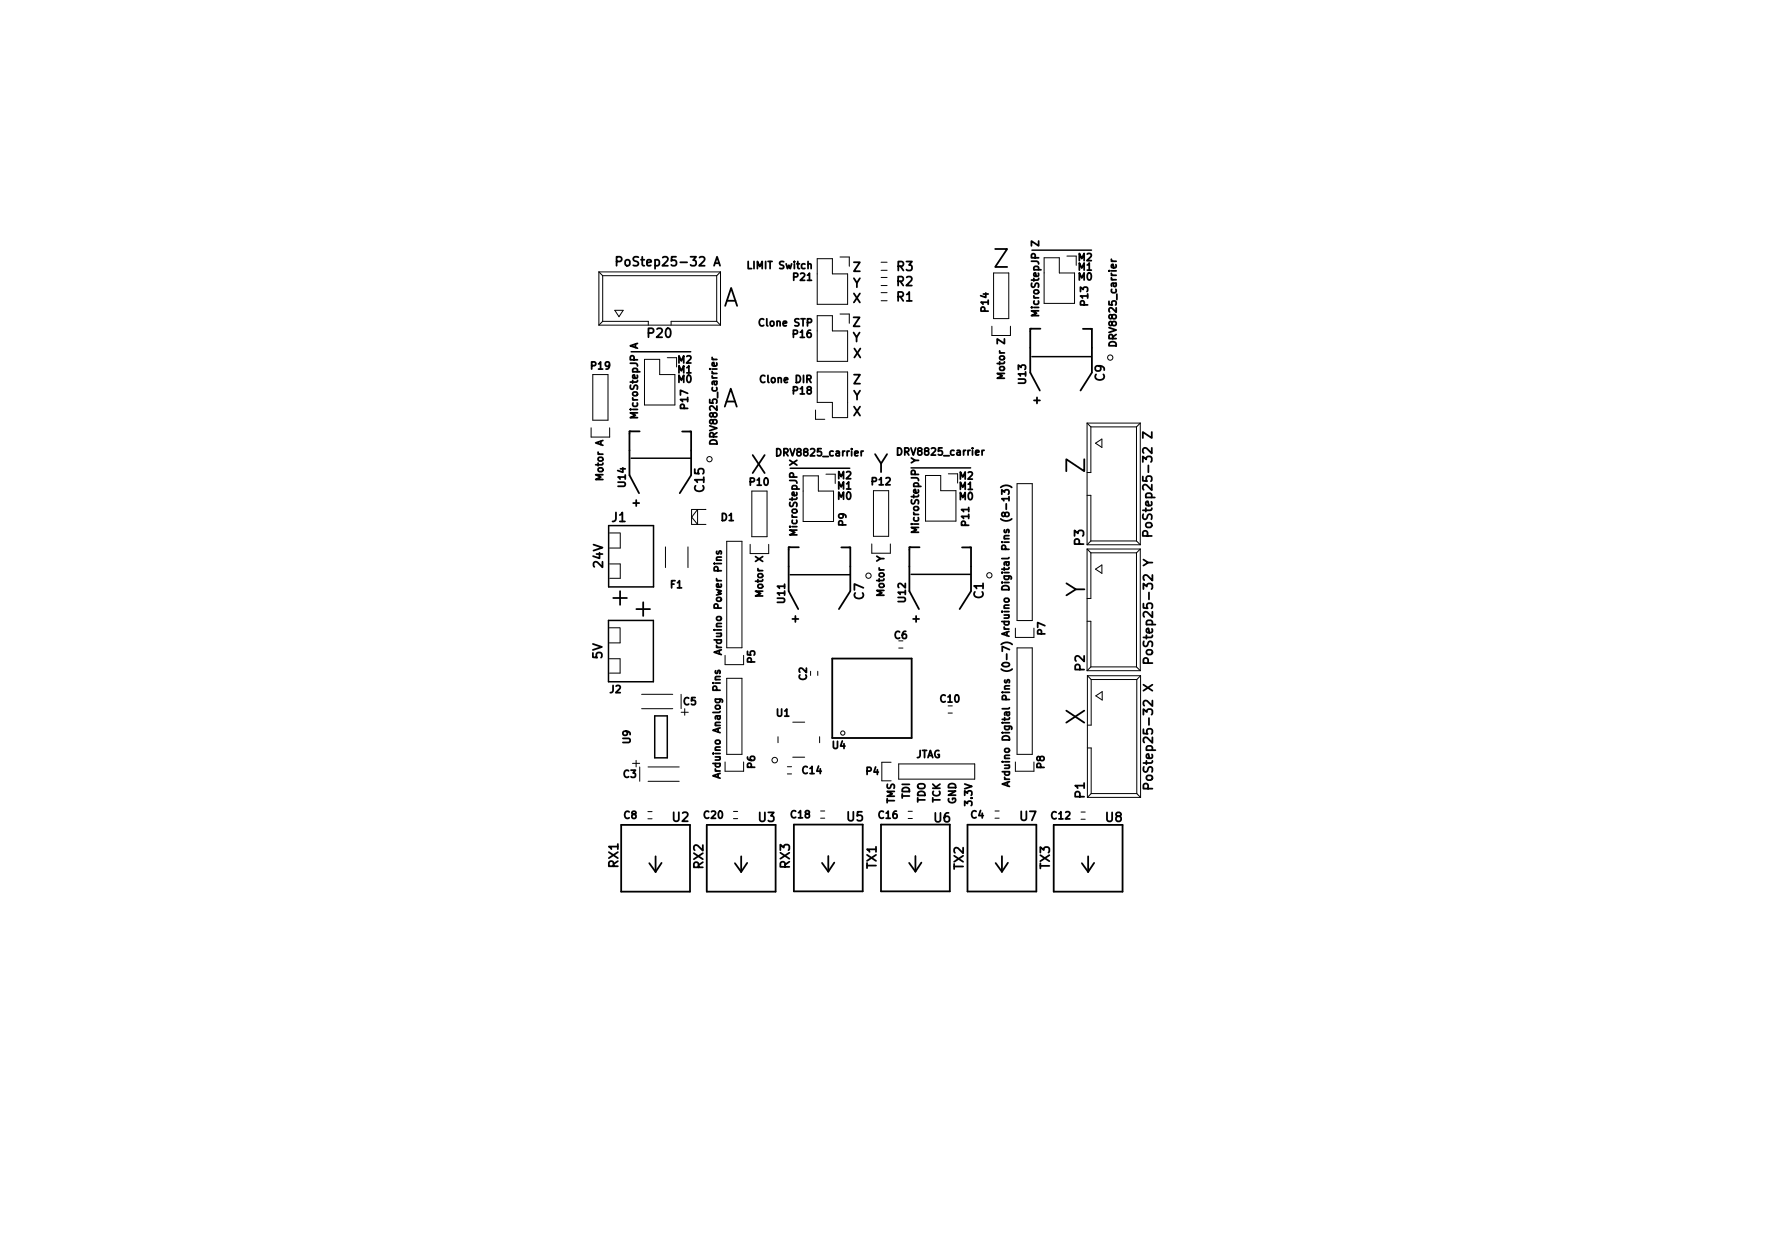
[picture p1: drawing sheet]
<svg xmlns="http://www.w3.org/2000/svg" width="297mm" height="210mm" viewBox="0 0 297 210" stroke-linecap="round" stroke-linejoin="round" font-family="sans-serif">
<defs><g id="words">
<g font-size="4.2">
<text x="166" y="44.7">Z</text>
<text x="120.6" y="51.2">A</text>
<text x="120.6" y="68.1">A</text>
<text x="125.4" y="79.1">X</text>
<text x="145.8" y="79">Y</text>
<text x="181.3" y="79" transform="rotate(-90 181.3 79)">Z</text>
<text x="104.9" y="101.1" transform="rotate(-90 104.9 101.1)">+</text>
<text x="181.3" y="99.8" transform="rotate(-90 181.3 99.8)">Y</text>
<text x="108.7" y="102.9" transform="rotate(-90 108.7 102.9)">+</text>
<text x="181.3" y="121.1" transform="rotate(-90 181.3 121.1)">X</text>
</g>
<g font-size="2.1">
<text x="104.2" y="44.5">PoStep25-32 A</text>
<text x="142.5" y="45.4">Z</text>
<text x="149.8" y="47.8">R2</text>
<text x="149.8" y="45.2">R3</text>
<text x="142.5" y="50.6">X</text>
<text x="142.5" y="48">Y</text>
<text x="149.8" y="50.3">R1</text>
<text x="108.3" y="56.4">P20</text>
<text x="142.4" y="57.1">Y</text>
<text x="142.5" y="54.6">Z</text>
<text x="142.5" y="59.8">X</text>
<text x="142.5" y="64.1">Z</text>
<text x="184.5" y="63.6" transform="rotate(-90 184.5 63.6)">C9</text>
<text x="142.5" y="66.8">Y</text>
<text x="142.5" y="69.5">X</text>
<text x="117.6" y="82.1" transform="rotate(-90 117.6 82.1)">C15</text>
<text x="102.2" y="87.2">J1</text>
<text x="192.5" y="88.1" transform="rotate(-90 192.5 88.1)">PoStep25-32 Z</text>
<text x="100.7" y="94.7" transform="rotate(-90 100.7 94.7)">24V</text>
<text x="181.1" y="91" transform="rotate(-90 181.1 91)">P3</text>
<text x="144.3" y="100.1" transform="rotate(-90 144.3 100.1)">C7</text>
<text x="164.3" y="99.9" transform="rotate(-90 164.3 99.9)">C1</text>
<text x="100.6" y="110" transform="rotate(-90 100.6 110)">5V</text>
<text x="181.2" y="112" transform="rotate(-90 181.2 112)">P2</text>
<text x="192.6" y="109.5" transform="rotate(-90 192.6 109.5)">PoStep25-32 Y</text>
<text x="192.6" y="130.4" transform="rotate(-90 192.6 130.4)">PoStep25-32 X</text>
<text x="112.4" y="137.2">U2</text>
<text x="126.7" y="137.2">U3</text>
<text x="141.5" y="137.1">U5</text>
<text x="156.1" y="137.3">U6</text>
<text x="170.4" y="137.1">U7</text>
<text x="181.2" y="133.2" transform="rotate(-90 181.2 133.2)">P1</text>
<text x="184.7" y="137.2">U8</text>
<text x="103.3" y="144.9" transform="rotate(-90 103.3 144.9)">RX1</text>
<text x="117.5" y="145.1" transform="rotate(-90 117.5 145.1)">RX2</text>
<text x="131.9" y="145" transform="rotate(-90 131.9 145)">RX3</text>
<text x="146.4" y="145" transform="rotate(-90 146.4 145)">TX1</text>
<text x="161" y="145.2" transform="rotate(-90 161 145.2)">TX2</text>
<text x="175.4" y="145.1" transform="rotate(-90 175.4 145.1)">TX3</text>
</g>
<g font-size="1.7">
<text x="125.1" y="44.9">LIMIT Switch</text>
<text x="132.6" y="46.9">P21</text>
<text x="180.1" y="46.8">M0</text>
<text x="180.1" y="45.2">M1</text>
<text x="180.1" y="43.6">M2</text>
<text x="165.1" y="52" transform="rotate(-90 165.1 52)">P14</text>
<text x="173.6" y="52.3" transform="rotate(-90 173.6 52.3)">MicroStepJP Z</text>
<text x="181.8" y="50.9" transform="rotate(-90 181.8 50.9)">P13</text>
<text x="127" y="54.5">Clone STP</text>
<text x="132.5" y="56.4">P16</text>
<text x="186.5" y="57.3" transform="rotate(-90 186.5 57.3)">DRV8825_carrier</text>
<text x="98.8" y="61.7">P19</text>
<text x="113.2" y="60.7">M2</text>
<text x="113.2" y="62.3">M1</text>
<text x="113.2" y="63.9">M0</text>
<text x="127.3" y="63.9">Clone DIR</text>
<text x="132.5" y="65.8">P18</text>
<text x="167.9" y="63" transform="rotate(-90 167.9 63)">Motor Z</text>
<text x="171.4" y="64" transform="rotate(-90 171.4 64)">U13</text>
<text x="106.6" y="69.5" transform="rotate(-90 106.6 69.5)">MicroStepJP A</text>
<text x="114.9" y="68.2" transform="rotate(-90 114.9 68.2)">P17</text>
<text x="119.8" y="73.7" transform="rotate(-90 119.8 73.7)">DRV8825_carrier</text>
<text x="130.2" y="76.2">DRV8825_carrier</text>
<text x="150.4" y="76.1">DRV8825_carrier</text>
<text x="100.8" y="80.1" transform="rotate(-90 100.8 80.1)">Motor A</text>
<text x="104.5" y="81.3" transform="rotate(-90 104.5 81.3)">U14</text>
<text x="125.3" y="81.1">P10</text>
<text x="139.9" y="83.4">M0</text>
<text x="139.9" y="81.7">M1</text>
<text x="139.9" y="80">M2</text>
<text x="145.7" y="81">P12</text>
<text x="160.3" y="83.5">M0</text>
<text x="160.3" y="81.8">M1</text>
<text x="160.3" y="80.1">M2</text>
<text x="120.5" y="87">D1</text>
<text x="133.2" y="89" transform="rotate(-90 133.2 89)">MicroStepJP X</text>
<text x="141.4" y="87.8" transform="rotate(-90 141.4 87.8)">P9</text>
<text x="153.5" y="88.6" transform="rotate(-90 153.5 88.6)">MicroStepJP Y</text>
<text x="161.9" y="87.8" transform="rotate(-90 161.9 87.8)">P11</text>
<text x="112" y="98.2">F1</text>
<text x="127.5" y="99.4" transform="rotate(-90 127.5 99.4)">Motor X</text>
<text x="131.1" y="100.6" transform="rotate(-90 131.1 100.6)">U11</text>
<text x="147.7" y="99.3" transform="rotate(-90 147.7 99.3)">Motor Y</text>
<text x="151.3" y="100.5" transform="rotate(-90 151.3 100.5)">U12</text>
<text x="149.4" y="106.7">C6</text>
<text x="168.6" y="104" transform="rotate(-90 168.6 104)">Arduino Digital Pins (8-13)</text>
<text x="174.6" y="106" transform="rotate(-90 174.6 106)">P7</text>
<text x="120.6" y="108.5" transform="rotate(-90 120.6 108.5)">Arduino Power Pins</text>
<text x="126.1" y="110.7" transform="rotate(-90 126.1 110.7)">P5</text>
<text x="134.8" y="113.6" transform="rotate(-90 134.8 113.6)">C2</text>
<text x="101.9" y="115.7">J2</text>
<text x="114.2" y="117.8">C5</text>
<text x="129.7" y="119.7">U1</text>
<text x="157.2" y="117.3">C10</text>
<text x="105.3" y="124.2" transform="rotate(-90 105.3 124.2)">U9</text>
<text x="139.1" y="125.1">U4</text>
<text x="104.2" y="129.9">C3</text>
<text x="120.4" y="129.2" transform="rotate(-90 120.4 129.2)">Arduino Analog Pins</text>
<text x="126.1" y="128.3" transform="rotate(-90 126.1 128.3)">P6</text>
<text x="134.1" y="129.2">C14</text>
<text x="144.7" y="129.4">P4</text>
<text x="152.9" y="126.6">JTAG</text>
<text x="168.7" y="129.2" transform="rotate(-90 168.7 129.2)">Arduino Digital Pins (0-7)</text>
<text x="174.5" y="128.3" transform="rotate(-90 174.5 128.3)">P8</text>
<text x="104.2" y="136.7">C8</text>
<text x="117.6" y="136.7">C20</text>
<text x="132.2" y="136.6">C18</text>
<text x="146.8" y="136.7">C16</text>
<text x="149.5" y="134.2" transform="rotate(-90 149.5 134.2)">TMS</text>
<text x="152" y="133.4" transform="rotate(-90 152 133.4)">TDI</text>
<text x="154.6" y="134.1" transform="rotate(-90 154.6 134.1)">TDO</text>
<text x="157.1" y="134.1" transform="rotate(-90 157.1 134.1)">TCK</text>
<text x="159.7" y="134.3" transform="rotate(-90 159.7 134.3)">GND</text>
<text x="162.2" y="136.7">C4</text>
<text x="162.4" y="134.5" transform="rotate(-90 162.4 134.5)">3.3V</text>
<text x="175.7" y="136.8">C12</text>
</g>
</g></defs>
<g fill="none" stroke="#000" stroke-width=".17">
<path d="M100.1 45.4l.6 .6M100.1 54.3h20.3M100.1 45.4h20.3M100.1 45.4v8.9M100.7 53.7l-.6 .6M100.7 53.7h7.6v.6M100.7 46h19M100.7 46v7.7M102.7 51.8h1.4l-.7 1.1zM111.5 59.7h1.5v1.6M119.7 53.7l.7 .6M119.7 53.7h-7.6v.6"/>
<path d="M119.7 46v7.7M120.4 45.4l-.7 .6M120.4 45.4v8.9M136.5 43.2h2.6v2.5h2.5v5.1h-5.1zM136.5 52.7h2.6v2.6h2.5v5h-5.1zM140.3 52.4h1.6M140.3 42.9h1.6v1.6M147.2 43.8h1M147.2 45.1h1M147.2 46.3h1M147.2 47.7h1M147.2 48.9h1"/>
<path d="M147.2 50.2h1M165.7 54.5v1.5h3.1v-1.5M166 45.6v7.6h2.5v-7.6M174.4 43h2.6v2.6h2.5v5.1h-5.1v-5.1M178.2 42.8h1.6v1.5M98.8 71.4v1.6h3.1v-1.6M99 62.6h2.6v7.6h-2.6zM107.7 60h2.5v2.6h2.6v5h-5.1zM134.2 79.5h2.5v2.5h2.6v5.1h-5.1zM136.2 68.5v1.5h1.6M136.5 62.1h5.1v7.6h-2.5v-2.5h-2.6zM138 79.2h1.5v1.5"/>
<path d="M154.6 79.4h2.6v2.5h2.5v5.1h-5.1zM158.4 79.1h1.6v1.6M181.6 70.7l.6 .6M181.6 70.7v20.3M181.6 70.7h8.9M182.2 71.3v7.6M182.2 71.3h7.7M183 74l1.1-.7v1.4zM189.9 71.3v19M190.5 70.7l-.6 .6M190.5 70.7v20.3M101.8 94.2h1.8"/>
<path d="M101.8 89h1.8M103.6 89v2.5h-1.8M103.6 94.2v2.4h-1.7M111.2 91.3v3.5M114.9 91.3v3.5M115.5 86.3l1 1.3v-2.5l-.9 1.2M117.8 87.6h.1M117.9 85.1h-2.4v2.5h2.3M121.4 90.4h2.6v17.8h-2.6zM125.3 90.9v1.6h3.1v-1.6M125.6 82h2.5v7.6h-2.5zM145.6 90.8v1.6h3.1v-1.6"/>
<path d="M145.9 81.9h2.6v7.7h-2.6zM169.9 80.8h2.6v22.8h-2.6zM181.6 82.7h.6v7.6M181.6 91.7v20.3M181.6 91h8.9M181.6 91.7l.6 .6M181.6 91.7h8.9M182.2 90.3l-.6 .7M182.2 92.3v7.6M182.2 90.3h7.7M182.2 92.3h7.7M183 95l1.1-.6v1.3z"/>
<path d="M189.9 90.3l.6 .7M189.9 92.3v19.1M190.5 91.7v20.3M190.5 91.7l-.6 .6M101.8 110h1.8M101.8 104.8h1.7M103.6 104.8v2.6h-1.8M103.6 110v2.4h-1.8M107.2 116h5.2M107.2 118.4h5.2M113.8 119h1.2M114.4 118.4v1.1"/>
<path d="M121.1 109.4v1.6h3.1v-1.6M121.4 113.3h2.6v12.7h-2.6zM135.4 112.1v.7M136.6 112.1v.7M150.1 108.2h.7M158.4 119.1h.7M169.6 104.9v1.6h3.1v-1.6M169.9 108.2h2.6v17.8h-2.6zM181.6 103.8h.6v7.6M181.6 112h8.9M181.7 112.8l.6 .7M181.7 112.8v20.4"/>
<path d="M181.7 112.8h8.9M182.2 111.4l-.6 .6M182.2 111.4h7.7M182.3 113.5v7.6M182.3 113.5h7.6M183.1 116.2l1-.7v1.4zM189.9 111.4l.6 .6M189.9 113.5v19M190.6 112.8l-.7 .7M190.6 112.8v20.4M105.7 127.5h1.2M106.3 127v1.1"/>
<path d="M106.9 128.1v2.4M108.2 135.5h.7M108.2 136.7h.7M108.3 130.5h5.2M108.3 128.1h5.2M122.5 135.5h.7M122.5 136.7h.7M124.2 127.2v1.6h-3.1M130 123v1M131.5 128h.7M131.5 129.2h.7M132.4 120.6h2"/>
<path d="M132.4 126.5h2M136.9 123v1M137.1 135.4h.7M137.1 136.6h.7M148.9 127.3h-1.6v3.1h1.6M150.1 127.6h12.7v2.5h-12.7zM151.7 136.7h.7M151.7 135.5h.7M166.2 135.4h.7M166.2 136.6h.7M172.7 127.2v1.6h-3.1M180.6 135.6h.7"/>
<path d="M180.6 136.8h.7M181.7 124.9h.6v7.6M181.7 133.2h8.9M182.3 132.5l-.6 .7M182.3 132.5h7.6M189.9 132.5l.7 .7"/>
<circle cx="185.5" cy="59.7" r=".44"/>
<circle cx="118.5" cy="76.7" r=".44"/>
<circle cx="145.1" cy="96.1" r=".44"/>
<circle cx="165.3" cy="96.1" r=".44"/>
<circle cx="129.4" cy="126.9" r=".46"/>
<circle cx="140.8" cy="122.4" r=".36"/>
</g>
<path d="M105.4 58.7h10M172.4 41.8h9.9M172.4 59.6h9.9M105.4 76.5h10M132 78.2h10M152.2 78.1h10M101.7 87.8h7.5v10.2h-7.5zM132 96h10M152.2 95.9h10M101.7 103.6h7.5v10.3h-7.5zM109.4 119.6h2.1v7h-2.1z" fill="none" stroke="#000" stroke-width=".25"/>
<g fill="none" stroke="#000" stroke-width=".3">
<path d="M103 43.7l.7-.1 .2-.2-.1-.4-.2-.1h-.6v1.5M119 59.7l.2 .3M119.3 44.4l.5-1.5 .5 1.5M119.4 44h.8M173.8 54.9h-1.7v7.3l1.6 3M180.9 54.9h1.5v7.3M185.7 43.3l.2 .3M106.9 72h-1.7v7.4l1.6 3M114 72.1h1.5v7.2M115.5 79.4l-1.9 3M144.2 75.3l-.3 .3M164.4 75.2l-.3 .2"/>
<path d="M172.7 66.9h1M173.2 66.4v1M182.4 62.2l-1.9 3M192.4 72.2v1l-1.5-1v1M105.8 84h1M106.3 83.5v1M119.8 92.1l-.1 .2 .2 .2h.1l.2-.4h.2v.4M133.5 91.4h-1.7v7.3l1.6 3M140.6 91.4h1.5v7.3M142.1 98.7l-1.9 3M153.6 91.4h-1.7v7.3l1.6 3M160.7 91.4h1.5v7.3"/>
<path d="M162.2 98.7l-1.9 3M167.2 81.4a1.38 1.38 0 0 1 1.8 0M167.4 82.5v-.7l.4 .4 .1-.3h.5l.2 .1-.2 .5M191 93.5l.8 .5-.8 .5M191.7 89.5l-.1-.7-.2-.1h-.3l-.2 .2v.6h1.5M191.8 94h.7M119.6 112l-.1 .3 .2 .2 .1-.1 .2-.4h.2v.5M120.2 108.6v.6M120.5 108.5l-1.2 .4 1.2 .4M132.4 103.4h1M132.9 102.9v1M139 110h13.3v13.2h-13.3z"/>
<path d="M152.5 103.4h1M153 102.9v1M167.3 107.6a1.38 1.38 0 0 1 1.8 0M167.8 104.7l.2 .4M167.8 105.1h.8M168.2 105.6v.5M168.6 105.5l-1.2 .4 1.2 .4M168.6 108.5l-1.2-.5v.8M191 114.4l1.5 1M191.8 110.7l-.1-.7-.2-.1-.3 .1-.2 .2v.5h1.5M192.5 114.4l-1.5 1M103.8 137.8h11.5v11.1h-11.5z"/>
<path d="M118.1 137.8h11.5v11.1h-11.5zM120 129.3v.5M120.3 129.2l-1.2 .4 1.2 .4M132.6 137.7h11.5v11.2h-11.5zM147.2 137.7h11.5v11.2h-11.5zM161.6 137.7h11.5v11.2h-11.5zM167.8 129.8l.3 .3M167.8 130.1h.8M168.3 130.7v.5M168.6 130.5l-1.2 .4 1.2 .4M176 137.8h11.5v11.1h-11.5zM191.8 131.7l-.1-.7-.2-.1h-.3l-.2 .2v.6h1.5"/>
<path d="M108.5 144.2l1 1.4M109.5 143v2.6M110.5 144.1l-1 1.5M122.8 144.2l1 1.4M123.8 143v2.6M124.8 144.1l-1 1.5M137.3 144.1l1.1 1.5M138.4 143v2.6M139.4 144.1l-1 1.5M151.9 144.1l1 1.5M152.9 143v2.6M153.9 144.1l-1 1.5"/>
<path d="M166.3 144.1l1.1 1.5M167.4 143v2.6M168.4 144.1l-1 1.5M180.7 144.2l1.1 1.4M181.8 143v2.6M182.8 144.1l-1 1.5"/>
</g>
<use href="#words"/>
</svg>
